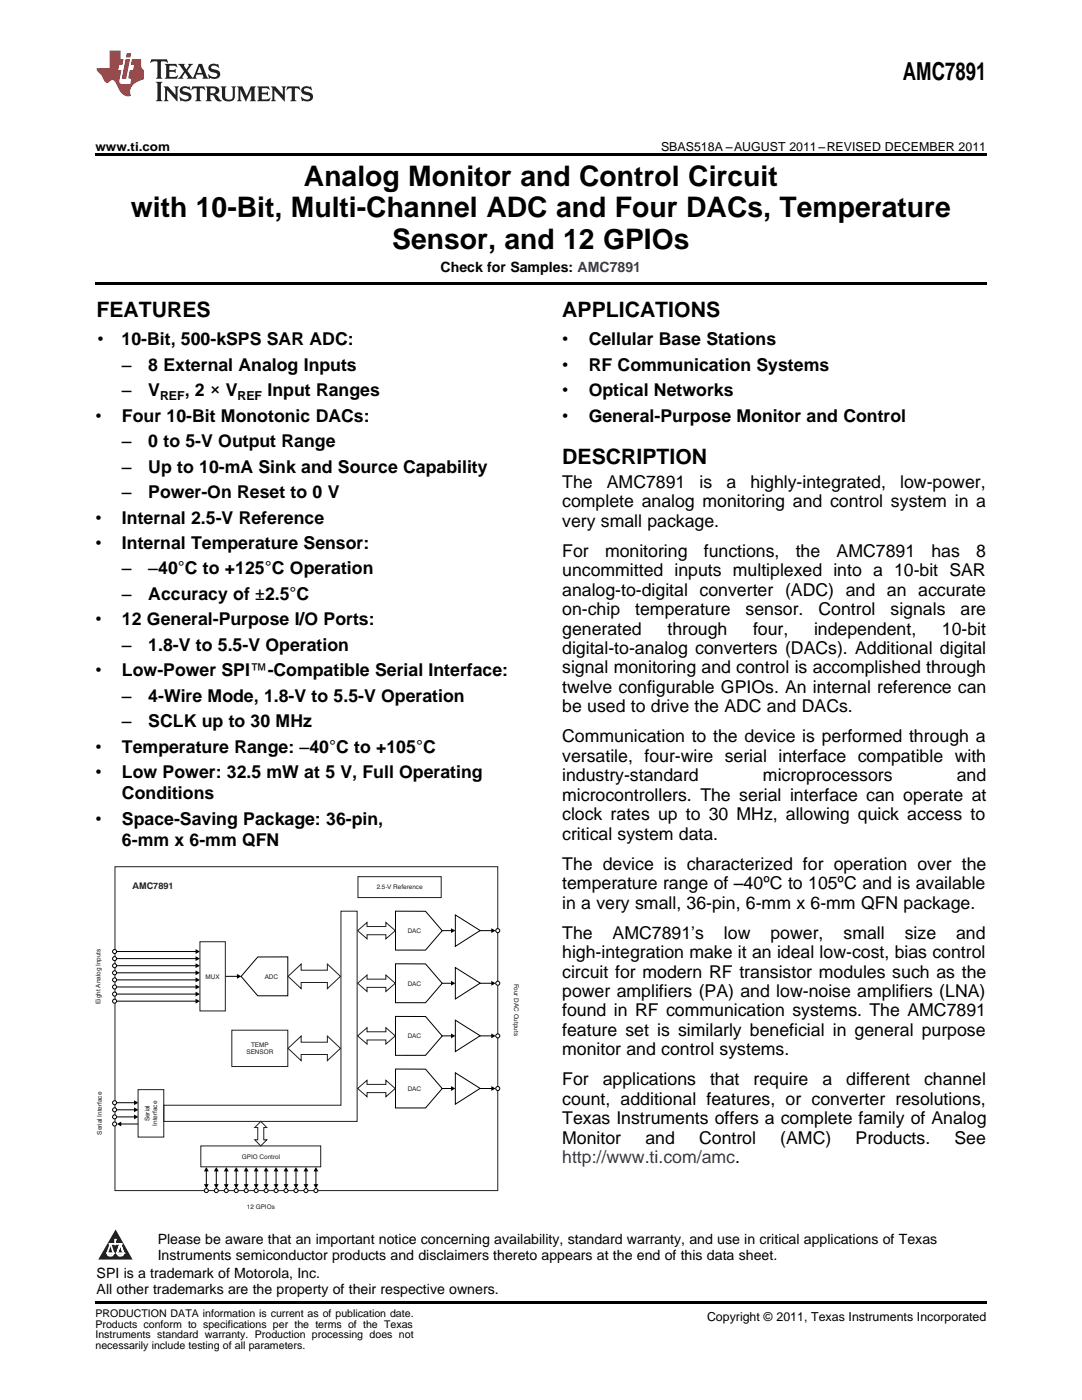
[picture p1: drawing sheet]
<svg xmlns="http://www.w3.org/2000/svg" width="216mm" height="279mm" viewBox="0 0 216 279" stroke-linecap="round" stroke-linejoin="round" font-family="sans-serif">
<defs><g id="words">
<g font-size="5.6">
<text x="60.6" y="37">Analog Monitor and Control Circuit</text>
<text x="26.1" y="43.4">with 10-Bit, Multi-Channel ADC and Four DACs, Temperature</text>
<text x="78.2" y="49.7">Sensor, and 12 GPIOs</text>
</g>
<text font-size="4.9" x="180.2" y="16">AMC7891</text>
<g font-size="4.2">
<text x="19.2" y="63.2">FEATURES</text>
<text x="112.2" y="63.2">APPLICATIONS</text>
<text x="112.2" y="92.6">DESCRIPTION</text>
</g>
<g font-size="3.5">
<text x="19.4" y="68.9">•</text>
<text x="24.3" y="68.9">10-Bit, 500-kSPS SAR ADC:</text>
<text x="112.2" y="68.9">•</text>
<text x="117.5" y="68.9">Cellular Base Stations</text>
<text x="24.3" y="74">–</text>
<text x="29.6" y="74">8 External Analog Inputs</text>
<text x="112.2" y="74">•</text>
<text x="117.5" y="74">RF Communication Systems</text>
<text x="24.3" y="79.1">–</text>
<text x="29.6" y="79.1">V</text>
<text x="36.9" y="79.1">, 2 × V</text>
<text x="53.4" y="79.1">Input Ranges</text>
<text x="112.2" y="79.1">•</text>
<text x="117.5" y="79.1">Optical Networks</text>
<text x="19" y="84.2">•</text>
<text x="24.3" y="84.2">Four 10-Bit Monotonic DACs:</text>
<text x="24.3" y="89.3">–</text>
<text x="29.6" y="89.3">0 to 5-V Output Range</text>
<text x="112.2" y="84.2">•</text>
<text x="117.5" y="84.2">General-Purpose Monitor and Control</text>
<text x="24.3" y="94.3">–</text>
<text x="29.6" y="94.3">Up to 10-mA Sink and Source Capability</text>
<text x="24.3" y="99.4">–</text>
<text x="29.6" y="99.4">Power-On Reset to 0 V</text>
<text x="112.2" y="97.4">The</text>
<text x="112.2" y="101.2">complete analog monitoring and control system in a</text>
<text x="121.1" y="97.4">AMC7891</text>
<text x="139.6" y="97.4">is</text>
<text x="145" y="97.4">a</text>
<text x="149.7" y="97.4">highly-integrated,</text>
<text x="179.6" y="97.4">low-power,</text>
<text x="19" y="104.5">•</text>
<text x="24.3" y="104.5">Internal 2.5-V Reference</text>
<text x="112.2" y="105.1">very small package.</text>
<text x="19" y="109.6">•</text>
<text x="24.3" y="109.6">Internal Temperature Sensor:</text>
<text x="112.2" y="111.1">For</text>
<text x="120.7" y="111.1">monitoring</text>
<text x="140.4" y="111.1">functions,</text>
<text x="158.8" y="111.1">the</text>
<text x="166.9" y="111.1">AMC7891</text>
<text x="185.9" y="111.1">has</text>
<text x="194.8" y="111.1">8</text>
<text x="24.3" y="114.7">–</text>
<text x="24.3" y="119.7">–</text>
<text x="29.6" y="114.7">–40°C to +125°C Operation</text>
<text x="29.6" y="119.7">Accuracy of ±2.5°C</text>
<text x="112.2" y="115">uncommitted inputs multiplexed into a 10-bit SAR</text>
<text x="112.2" y="118.9">analog-to-digital converter (ADC) and an accurate</text>
<text x="19" y="124.8">•</text>
<text x="24.3" y="124.8">12 General-Purpose I/O Ports:</text>
<text x="112.2" y="122.8">on-chip</text>
<text x="126.7" y="122.8">temperature</text>
<text x="148.8" y="122.8">sensor.</text>
<text x="163.3" y="122.8">Control</text>
<text x="177.7" y="122.8">signals</text>
<text x="191.7" y="122.8">are</text>
<text x="24.3" y="129.9">–</text>
<text x="29.6" y="129.9">1.8-V to 5.5-V Operation</text>
<text x="112.2" y="126.6">generated</text>
<text x="112.2" y="130.5">digital-to-analog converters (DACs). Additional digital</text>
<text x="133.2" y="126.6">through</text>
<text x="150.3" y="126.6">four,</text>
<text x="162.4" y="126.6">independent,</text>
<text x="187.9" y="126.6">10-bit</text>
<text x="19" y="135">•</text>
<text x="24.3" y="135">Low-Power SPI™-Compatible Serial Interface:</text>
<text x="112.2" y="134.4">signal monitoring and control is accomplished through</text>
<text x="24.3" y="140.1">–</text>
<text x="29.6" y="140.1">4-Wire Mode, 1.8-V to 5.5-V Operation</text>
<text x="112.2" y="138.3">twelve configurable GPIOs. An internal reference can</text>
<text x="112.2" y="142.2">be used to drive the ADC and DACs.</text>
<text x="24.3" y="145.1">–</text>
<text x="29.6" y="145.1">SCLK up to 30 MHz</text>
<text x="112.2" y="148.2">Communication to the device is performed through a</text>
<text x="19" y="150.2">•</text>
<text x="19" y="155.3">•</text>
<text x="24.3" y="150.2">Temperature Range: –40°C to +105°C</text>
<text x="24.3" y="155.3">Low Power: 32.5 mW at 5 V, Full Operating</text>
<text x="112.2" y="152">versatile, four-wire serial interface compatible with</text>
<text x="112.2" y="155.9">industry-standard</text>
<text x="152.2" y="155.9">microprocessors</text>
<text x="190.9" y="155.9">and</text>
<text x="24.3" y="159.5">Conditions</text>
<text x="112.2" y="159.8">microcontrollers. The serial interface can operate at</text>
<text x="19" y="164.6">•</text>
<text x="24.3" y="164.6">Space-Saving Package: 36-pin,</text>
<text x="112.2" y="163.7">clock rates up to 30 MHz, allowing quick access to</text>
<text x="112.2" y="167.6">critical system data.</text>
<text x="24.3" y="168.8">6-mm x 6-mm QFN</text>
<text x="112.2" y="173.6">The device is characterized for operation over the</text>
<text x="112.2" y="177.4">temperature range of –40ºC to 105ºC and is available</text>
<text x="112.2" y="181.3">in a very small, 36-pin, 6-mm x 6-mm QFN package.</text>
<text x="112.2" y="187.3">The</text>
<text x="112.2" y="191.2">high-integration make it an ideal low-cost, bias control</text>
<text x="122.2" y="187.3">AMC7891’s</text>
<text x="144.5" y="187.3">low</text>
<text x="153.7" y="187.3">power,</text>
<text x="168.3" y="187.3">small</text>
<text x="180.5" y="187.3">size</text>
<text x="190.8" y="187.3">and</text>
<text x="112.2" y="195.1">circuit for modern RF transistor modules such as the</text>
<text x="112.2" y="199">power amplifiers (PA) and low-noise amplifiers (LNA)</text>
<text x="112.2" y="202.8">found in RF communication systems. The AMC7891</text>
<text x="112.2" y="206.7">feature set is similarly beneficial in general purpose</text>
<text x="112.2" y="210.6">monitor and control systems.</text>
<text x="112.2" y="216.6">For</text>
<text x="112.2" y="220.5">count, additional features, or converter resolutions,</text>
<text x="120.3" y="216.6">applications</text>
<text x="141.7" y="216.6">that</text>
<text x="150.3" y="216.6">require</text>
<text x="164.1" y="216.6">a</text>
<text x="168.9" y="216.6">different</text>
<text x="184.4" y="216.6">channel</text>
<text x="112.2" y="224.4">Texas Instruments offers a complete family of Analog</text>
<text x="112.2" y="228.2">Monitor</text>
<text x="128.8" y="228.2">and</text>
<text x="139.5" y="228.2">Control</text>
<text x="155.7" y="228.2">(AMC)</text>
<text x="170.7" y="228.2">Products.</text>
<text x="190.5" y="228.2">See</text>
</g>
<text font-size="3.5" fill="#0000c8" x="112.2" y="232.1">http://www.ti.com/amc.</text>
<g font-size="2.8">
<text x="87.9" y="54.3">Check for Samples: AMC7891</text>
<text x="31.5" y="248.4">Please be aware that an important notice concerning availability, standard warranty, and use in critical applications of Texas</text>
<text x="31.5" y="251.5">Instruments semiconductor products and disclaimers thereto appears at the end of this data sheet.</text>
<text x="19.3" y="255.1">SPI is a trademark of Motorola, Inc.</text>
<text x="19.3" y="258.2">All other trademarks are the property of their respective owners.</text>
</g>
<g font-size="2.5">
<text x="19" y="30.1">www.ti.com</text>
<text x="131.9" y="30.1">SBAS518A –AUGUST 2011–REVISED DECEMBER 2011</text>
<text x="31.9" y="79.8">REF</text>
<text x="47.4" y="79.8">REF</text>
<text x="141.1" y="263.6">Copyright © 2011, Texas Instruments Incorporated</text>
</g>
<g font-size="2.1">
<text x="19" y="262.9">PRODUCTION DATA information is current as of publication date.</text>
<text x="19" y="265">Products conform to specifications per the terms of the Texas</text>
<text x="19" y="267.1">Instruments standard warranty. Production processing does not</text>
<text x="19" y="269.2">necessarily include testing of all parameters.</text>
</g>
<text font-size="1.8" fill="#231f20" x="26.5" y="177.5">AMC7891</text>
<g font-size="1.3" fill="#231f20">
<text x="75.2" y="177.5">2.5-V Reference</text>
<text x="81.3" y="186.2">DAC</text>
<text x="41" y="195.3">MUX</text>
<text x="52.8" y="195.3">ADC</text>
<text x="81.3" y="196.7">DAC</text>
<text x="102.6" y="196.3" transform="rotate(90 102.6 196.3)">Four DAC Outputs</text>
<text x="20.1" y="200.3" transform="rotate(-90 20.1 200.3)">Eight Analog Inputs</text>
<text x="50.1" y="208.9">TEMP</text>
<text x="81.3" y="207.2">DAC</text>
<text x="49.2" y="210.4">SENSOR</text>
<text x="81.3" y="217.7">DAC</text>
<text x="20.3" y="226.4" transform="rotate(-90 20.3 226.4)">Serial Interface</text>
<text x="29.8" y="223.8" transform="rotate(-90 29.8 223.8)">Serial</text>
<text x="31.3" y="224.6" transform="rotate(-90 31.3 224.6)">Interface</text>
<text x="48.3" y="231.2">GPIO Control</text>
<text x="49.3" y="241.2">12 GPIOs</text>
</g>
<g font-size=".4" fill="#fff">
<text x="19" y="63.1">1</text>
<text x="19" y="255.1">2</text>
<text x="19" y="258.2">3</text>
</g>
</g></defs>
<path d="M30.2 11.8l-.2 .8a1.31 1.31 0 0 1 1.4-.3v2.9l-.3 .5h1.3l-.3-.5v-2.7l.3-.3a1.09 1.09 0 0 1 1.1 .4l-.2-.8zM32.9 12.8l.3 .4v2l-.3 .5h2.4l.2-.7a1.48 1.48 0 0 1-1.7 .3v-1l1 .1 .2 .2v-.9l-.2 .3h-1v-.7l.2-.2a1.73 1.73 0 0 1 1.4 .3l-.2-.6zM35.5 12.8l1.2 1.4-.7 1-.5 .5h1.1l-.2-.3 .5-.9 .6 .9-.2 .3h2l-.3-.3 .2-.5h1.2l.2 .5-.2 .3h1.2l-.3-.4-1-2.5h-.6l-1.3 2.7-1-1.4 1.1-1.3h-1l.2 .2-.5 .9-.5-.9 .2-.2zM39.8 13.3l.5 1.3h-1zM41.9 12.9a.83 .83 0 0 0-.3 1 .83 .83 0 0 0 .8 .5l.8 .2 .2 .3a1 1 0 0 1-1 .5 1 1 0 0 1-.8-.6l.1 .9 .2-.1a1.65 1.65 0 0 0 2-.5 .89 .89 0 0 0-.8-1.2l-.8-.2-.2-.3a.91 .91 0 0 1 1.6 .2l-.2-.8h-.4a1.34 1.34 0 0 0-1.2 .1zM31.1 16.3l.3 .5v2.9l-.3 .5h1.3l-.3-.5v-2.9l.3-.5zM32.7 17.2l.2 .5v2l-.2 .5h.9l-.3-.5 .1-1.7 2 2.2v-2.5l.3-.5h-.9l.2 .3v1.4l-1.5-1.7zM36.2 17.4a.83 .83 0 0 0-.3 .9 .83 .83 0 0 0 .8 .6l.8 .2 .2 .3a1 1 0 0 1-1 .5 1 1 0 0 1-.8-.6l.1 .9 .2-.1a1.66 1.66 0 0 0 2-.5 .89 .89 0 0 0-.9-1.2l-.7-.2-.2-.3a.91 .91 0 0 1 1.6 .2l-.2-.9-.4 .1a1.36 1.36 0 0 0-1.2 .1zM38.4 17.2l-.2 .9a.61 .61 0 0 1 1.1-.3v1.9l-.4 .5h1.3l-.3-.5v-1.9l.2-.2a.81 .81 0 0 1 .8 .5l-.1-.9zM41 17.2l.3 .5v2l-.3 .5h1.3l-.3-.3v-.9a.72 .72 0 0 1 .9 .6 .85 .85 0 0 0 1.4 .5l-.5-.3-.5-.7-.3-.3a.78 .78 0 0 0 .7-.7 .78 .78 0 0 0-.7-.8zM42 17.7l.2-.1a.6 .6 0 0 1 .7 .1 .6 .6 0 0 1 .1 .7l-.2 .2h-.8zM44 17.2l.3 .3a3.4 3.4 0 0 0 .3 2.4 1.57 1.57 0 0 0 2.2-.3l.1-2.1 .2-.3h-1l.3 .5v1.5a.76 .76 0 0 1-.7 .7 .76 .76 0 0 1-.8-.7v-1.5l.3-.5zM47.3 17.2l.3 .5v2l-.3 .5h.9l-.2-.5v-1.8l1 2.3 1.1-2.3v1.8l-.2 .5h1.2l-.3-.5v-2l.3-.5h-1.1l-.8 2-.8-2zM51.3 17.2l.3 .5v2l-.3 .5h2.4l.2-.7a1.49 1.49 0 0 1-1.6 .3l-.1-1h1l.3 .3v-.9l-.3 .3h-1v-.7l.3-.2a1.73 1.73 0 0 1 1.4 .3l-.3-.7zM54.1 17.2l.3 .5v2l-.3 .5h1l-.4-.5 .1-1.7 2 2.2v-2.5l.3-.5h-.9l.2 .3v1.4l-1.5-1.7zM57.4 17.2l-.2 .9a.8 .8 0 0 1 1-.5v2.1l-.3 .5h1.3l-.4-.5v-1.9l.2-.2a.81 .81 0 0 1 .9 .5l-.2-.9zM60.4 17.4a.83 .83 0 0 0-.3 .9 .83 .83 0 0 0 .8 .6l.8 .2 .2 .3a1 1 0 0 1-1 .5 1 1 0 0 1-.8-.6l.2 .9 .1-.1a1.66 1.66 0 0 0 2-.5 .89 .89 0 0 0-.8-1.2l-.8-.2-.2-.3a.91 .91 0 0 1 1.6 .2l-.2-.9-.3 .1a1.35 1.35 0 0 0-1.3 .1z" fill="#231f20"/>
<path d="M21.9 10.1v3.5h-2.6a2.13 2.13 0 0 0 .9 1.4l.4 .6a.94 .94 0 0 0 1.1 .9 .75 .75 0 0 1 .6-.5 .75 .75 0 0 1 .7 .4l.5 1a2.1 2.1 0 0 0 2.6 1.7 2.2 2.2 0 0 1 1.7-3l.9-.3v-1.8a1.16 1.16 0 0 1-.5-1v-1.2h-1.9l-.2 1.2h.7l-.3 1h-.6l-.3 1.3v.3l.6 .1-.2 1.1h-.9a.93 .93 0 0 1-1.3-.8l.4-2h-.6l.2-1h.6l.3-1.2h-.6v-1.7zM25.1 11.8l-.8 3.9h.9l.7-3.9zM25.3 10.6l-.2 .9h.9l.2-.9z" fill="#ee1d23"/>
<path d="M23.1 245.4l3.4 6h-6.9z" fill="#231f20"/>
<path d="M21.4 250.1h1.2l-.3 .5h-.3a.55 .55 0 0 1-.6-.5z" fill-rule="evenodd" fill="#fff"/>
<path d="M21.4 250.1h1.2l-.3 .5h-.3a.55 .55 0 0 1-.6-.5z" fill="none" stroke="#231f20" stroke-width=".34"/>
<path d="M21.4 250.1l1.2 .1-.3 .4h-.5z" fill="none" stroke="#fff" stroke-width=".34"/>
<path d="M23 248.3h.1" fill="none" stroke="#fff" stroke-width=".34"/>
<path d="M23 247.4v.9z" fill="#fff"/>
<path d="M23 247.4v.9z" fill="none" stroke="#fff" stroke-width=".34"/>
<circle cx="23" cy="247.4" r=".17" fill="#fff"/>
<path d="M21.9 248.2h.1" fill="none" stroke="#fff" stroke-width=".34"/>
<path d="M21.9 248.2h2.3z" fill="#fff"/>
<path d="M21.9 248.2h2.3z" fill="none" stroke="#fff" stroke-width=".34"/>
<circle cx="24.2" cy="248.2" r=".17" fill="#fff"/>
<path d="M23.3 250.1h.1" fill="none" stroke="#fff" stroke-width=".34"/>
<path d="M24 248.2l-.7 1.9z" fill="#fff"/>
<path d="M24 248.2l-.7 1.9z" fill="none" stroke="#fff" stroke-width=".34"/>
<path d="M24 248.2l.7 1.9z" fill="#fff"/>
<path d="M24 248.2l.7 1.9z" fill="none" stroke="#fff" stroke-width=".34"/>
<path d="M24.6 250.1h.1" fill="none" stroke="#fff" stroke-width=".34"/>
<circle cx="21.4" cy="250.1" r=".17" fill="#fff"/>
<path d="M22.1 248.2l-.7 1.9z" fill="#fff"/>
<path d="M22.1 248.2l-.7 1.9z" fill="none" stroke="#fff" stroke-width=".34"/>
<path d="M22.1 248.2l.5 1.9z" fill="#fff"/>
<path d="M22.1 248.2l.5 1.9z" fill="none" stroke="#fff" stroke-width=".34"/>
<circle cx="22.6" cy="250.1" r=".17" fill="#fff"/>
<path d="M23.4 250.1h1.3a.65 .65 0 0 1-.7 .5 .65 .65 0 0 1-.6-.5z" fill-rule="evenodd" fill="#fff"/>
<path d="M23.4 250.1h1.3a.65 .65 0 0 1-.7 .5 .65 .65 0 0 1-.6-.5z" fill="none" stroke="#231f20" stroke-width=".34"/>
<path d="M23.4 250.1h1.3l-.4 .5h-.6z" fill="none" stroke="#fff" stroke-width=".34"/>
<path d="M23.3 250.1h.1" fill="none" stroke="#fff" stroke-width=".34"/>
<circle cx="24.7" cy="250.1" r=".17" fill="#fff"/>
<path d="M22.9 173h76.4v64.6h-76.4z" fill="none" stroke="#231f20" stroke-width=".2"/>
<circle cx="99.3" cy="185.7" r=".4" fill="#fff"/>
<circle cx="99.3" cy="185.7" r=".4" fill="none" stroke="#000" stroke-width=".2"/>
<circle cx="99.3" cy="196.2" r=".4" fill="#fff"/>
<circle cx="99.3" cy="196.2" r=".4" fill="none" stroke="#000" stroke-width=".2"/>
<circle cx="99.3" cy="206.7" r=".4" fill="#fff"/>
<circle cx="99.3" cy="206.7" r=".4" fill="none" stroke="#000" stroke-width=".2"/>
<circle cx="99.3" cy="217.2" r=".4" fill="#fff"/>
<g fill="none" stroke="#000" stroke-width=".2">
<path d="M45 194.9h2.4M51.4 191h6v7.7h-6l-3.3-3.8zM78.9 181.8l6 .1 3.3 3.8-3.3 3.9h-6zM78.9 192.3l6 .1 3.3 3.8-3.3 3.9h-6zM88.2 185.7h1.9M88.2 196.2h1.9M90.9 182.6l4.9 3.1-4.9 3.2zM90.9 193.1l4.9 3.1-4.9 3.2zM95.8 185.7h2.3M95.8 196.2h2.3M78.9 202.8l6 .1 3.3 3.8-3.3 3.9h-6zM78.9 213.4h6l3.3 3.8-3.3 3.9h-6z"/>
<path d="M88.2 206.7h1.9M88.2 217.2h1.9M90.9 203.6l4.9 3.1-4.9 3.2zM90.9 214.1l4.9 3.1-4.9 3.2zM95.8 206.7h2.3M95.8 217.2h2.3"/>
<circle cx="99.3" cy="217.2" r=".4"/>
</g>
<path d="M47.3 194.4l.8 .5-.8 .4zM90 185.3l.9 .4-.9 .5zM90 195.8l.9 .4-.9 .5zM98 185.3l.9 .4-.9 .5zM98 195.8l.9 .4-.9 .5zM90 206.3l.9 .4-.9 .5zM90 216.8l.9 .4-.9 .5zM98 206.3l.9 .4-.9 .5zM98 216.8l.9 .4-.9 .5z" fill="#000"/>
<path d="M57.5 194.9l2.6-2.5v1.2h5.2v-1.2l2.6 2.5-2.6 2.4v-1.2h-5.2v1.2zM68 181.8h3.3v42h-38.6v-3.2h35.3zM71.4 185.7l1.8-1.6v.8h3.8v-.8l1.9 1.6-1.9 1.7v-.9h-3.8v.9zM71.4 196.2l1.8-1.6v.8h3.8v-.8l1.9 1.6-1.9 1.7v-.9h-3.8v.9zM46.3 205.6h11.1v7.2h-11.1zM57.5 209.2l2.6-2.4v1.2h5.2v-1.2l2.6 2.4-2.6 2.5v-1.3h-5.2v1.3zM71.4 206.7l1.8-1.6v.8h3.8v-.8l1.9 1.6-1.9 1.7v-.9h-3.8v.9zM71.4 217.2l1.8-1.6v.8h3.8v-.8l1.9 1.6-1.9 1.7v-.8h-3.8v.8z" fill="none" stroke="#231f20" stroke-width=".2"/>
<circle cx="22.9" cy="189.9" r=".4" fill="#fff"/>
<g fill="none" stroke="#000" stroke-width=".2">
<path d="M23.3 189.9h15.8"/>
<circle cx="22.9" cy="189.9" r=".4"/>
</g>
<path d="M39 189.4l.9 .5-.9 .5z" fill="#000"/>
<circle cx="22.9" cy="191.3" r=".4" fill="#fff"/>
<g fill="none" stroke="#000" stroke-width=".2">
<path d="M23.3 191.3h15.8"/>
<circle cx="22.9" cy="191.3" r=".4"/>
</g>
<path d="M39 190.8l.9 .5-.9 .5z" fill="#000"/>
<circle cx="22.9" cy="192.7" r=".4" fill="#fff"/>
<g fill="none" stroke="#000" stroke-width=".2">
<path d="M23.3 192.7h15.8"/>
<circle cx="22.9" cy="192.7" r=".4"/>
</g>
<path d="M39 192.2l.9 .5-.9 .5z" fill="#000"/>
<circle cx="22.9" cy="194.1" r=".4" fill="#fff"/>
<g fill="none" stroke="#000" stroke-width=".2">
<path d="M23.3 194.1h15.8"/>
<circle cx="22.9" cy="194.1" r=".4"/>
</g>
<path d="M39 193.7l.9 .4-.9 .5z" fill="#000"/>
<circle cx="22.9" cy="195.6" r=".4" fill="#fff"/>
<g fill="none" stroke="#000" stroke-width=".2">
<path d="M23.3 195.6h15.8"/>
<circle cx="22.9" cy="195.6" r=".4"/>
</g>
<path d="M39 195.1l.9 .5-.9 .4z" fill="#000"/>
<circle cx="22.9" cy="197" r=".4" fill="#fff"/>
<g fill="none" stroke="#000" stroke-width=".2">
<path d="M23.3 197h15.8"/>
<circle cx="22.9" cy="197" r=".4"/>
</g>
<path d="M39 196.5l.9 .5-.9 .5z" fill="#000"/>
<circle cx="22.9" cy="198.4" r=".4" fill="#fff"/>
<g fill="none" stroke="#000" stroke-width=".2">
<path d="M23.3 198.4h15.8"/>
<circle cx="22.9" cy="198.4" r=".4"/>
</g>
<path d="M39 197.9l.9 .5-.9 .5z" fill="#000"/>
<circle cx="22.9" cy="199.8" r=".4" fill="#fff"/>
<g fill="none" stroke="#000" stroke-width=".2">
<path d="M23.3 199.8h15.8"/>
<circle cx="22.9" cy="199.8" r=".4"/>
</g>
<path d="M39 199.3l.9 .5-.9 .5z" fill="#000"/>
<circle cx="22.9" cy="220.1" r=".4" fill="#fff"/>
<g fill="none" stroke="#000" stroke-width=".2">
<path d="M23.3 220.1h3.5"/>
<circle cx="22.9" cy="220.1" r=".4"/>
</g>
<path d="M26.7 219.6l.9 .5-.9 .5z" fill="#000"/>
<circle cx="41.2" cy="237.6" r=".4" fill="#fff"/>
<g fill="none" stroke="#000" stroke-width=".2">
<path d="M41.2 233.7v2.7"/>
<circle cx="41.2" cy="237.6" r=".4"/>
</g>
<path d="M40.7 236.3h.9l-.4 .9zM41.2 232.9l.4 .9h-.9z" fill="#000"/>
<circle cx="43.2" cy="237.6" r=".4" fill="#fff"/>
<g fill="none" stroke="#000" stroke-width=".2">
<path d="M43.2 233.7v2.7"/>
<circle cx="43.2" cy="237.6" r=".4"/>
</g>
<path d="M42.7 236.3h.9l-.4 .9zM43.2 232.9l.4 .9h-.9z" fill="#000"/>
<circle cx="45.1" cy="237.6" r=".4" fill="#fff"/>
<g fill="none" stroke="#000" stroke-width=".2">
<path d="M45.1 233.7v2.7"/>
<circle cx="45.1" cy="237.6" r=".4"/>
</g>
<path d="M44.7 236.3h.9l-.5 .9zM45.1 232.9l.5 .9h-.9z" fill="#000"/>
<circle cx="47.1" cy="237.6" r=".4" fill="#fff"/>
<g fill="none" stroke="#000" stroke-width=".2">
<path d="M47.1 233.7v2.7"/>
<circle cx="47.1" cy="237.6" r=".4"/>
</g>
<path d="M46.7 236.3h.9l-.5 .9zM47.1 232.9l.5 .9h-.9z" fill="#000"/>
<circle cx="49.1" cy="237.6" r=".4" fill="#fff"/>
<g fill="none" stroke="#000" stroke-width=".2">
<path d="M49.1 233.7v2.7"/>
<circle cx="49.1" cy="237.6" r=".4"/>
</g>
<path d="M48.6 236.3h1l-.5 .9zM49.1 232.9l.5 .9h-1z" fill="#000"/>
<circle cx="51.1" cy="237.6" r=".4" fill="#fff"/>
<g fill="none" stroke="#000" stroke-width=".2">
<path d="M51.1 233.7v2.7"/>
<circle cx="51.1" cy="237.6" r=".4"/>
</g>
<path d="M50.6 236.3h1l-.5 .9zM51.1 232.9l.5 .9h-1z" fill="#000"/>
<circle cx="53.1" cy="237.6" r=".4" fill="#fff"/>
<g fill="none" stroke="#000" stroke-width=".2">
<path d="M53.1 233.7v2.7"/>
<circle cx="53.1" cy="237.6" r=".4"/>
</g>
<path d="M52.6 236.3h1l-.5 .9zM53.1 232.9l.5 .9h-1z" fill="#000"/>
<circle cx="55.1" cy="237.6" r=".4" fill="#fff"/>
<g fill="none" stroke="#000" stroke-width=".2">
<path d="M55.1 233.7v2.7"/>
<circle cx="55.1" cy="237.6" r=".4"/>
</g>
<path d="M54.6 236.3h1l-.5 .9zM55.1 232.9l.5 .9h-1z" fill="#000"/>
<circle cx="57.1" cy="237.6" r=".4" fill="#fff"/>
<g fill="none" stroke="#000" stroke-width=".2">
<path d="M57.1 233.7v2.7"/>
<circle cx="57.1" cy="237.6" r=".4"/>
</g>
<path d="M56.6 236.3h1l-.5 .9zM57.1 232.9l.5 .9h-1z" fill="#000"/>
<circle cx="59.1" cy="237.6" r=".4" fill="#fff"/>
<g fill="none" stroke="#000" stroke-width=".2">
<path d="M59.1 233.7v2.7"/>
<circle cx="59.1" cy="237.6" r=".4"/>
</g>
<path d="M58.6 236.3h.9l-.4 .9zM59.1 232.9l.4 .9h-.9z" fill="#000"/>
<circle cx="61.1" cy="237.6" r=".4" fill="#fff"/>
<g fill="none" stroke="#000" stroke-width=".2">
<path d="M61.1 233.7v2.7"/>
<circle cx="61.1" cy="237.6" r=".4"/>
</g>
<path d="M60.6 236.3h.9l-.4 .9zM61.1 232.9l.4 .9h-.9z" fill="#000"/>
<circle cx="63" cy="237.6" r=".4" fill="#fff"/>
<g fill="none" stroke="#000" stroke-width=".2">
<path d="M63 233.7v2.7"/>
<circle cx="63" cy="237.6" r=".4"/>
</g>
<path d="M62.6 236.3h.9l-.5 .9zM63 232.9l.5 .9h-.9z" fill="#000"/>
<circle cx="22.9" cy="221.5" r=".4" fill="#fff"/>
<g fill="none" stroke="#000" stroke-width=".2">
<path d="M23.3 221.5h3.5"/>
<circle cx="22.9" cy="221.5" r=".4"/>
</g>
<path d="M26.7 221l.9 .5-.9 .5z" fill="#000"/>
<circle cx="22.9" cy="222.9" r=".4" fill="#fff"/>
<g fill="none" stroke="#000" stroke-width=".2">
<path d="M23.3 222.9h3.5"/>
<circle cx="22.9" cy="222.9" r=".4"/>
</g>
<path d="M26.7 222.4l.9 .5-.9 .5z" fill="#000"/>
<circle cx="22.9" cy="224.3" r=".4" fill="#fff"/>
<g fill="none" stroke="#000" stroke-width=".2">
<path d="M24.1 224.3h3.4"/>
<circle cx="22.9" cy="224.3" r=".4"/>
</g>
<path d="M19 30.6h177.8v.5h-177.8zM19 56.3h177.8v.6h-177.8zM23.3 224.3l.9-.5v1zM19 259.7h177.8v.5h-177.8z" fill="#000"/>
<path d="M71.4 175h16.6v4.1h-16.6zM39.9 187.9h5.1v13.9h-5.1zM27.6 217.5h5.1v9.4h-5.1zM40.1 228.7h23.9v4.2h-23.9zM52 223.8l1.2 1.2h-.6v2.5h.6l-1.2 1.2-1.2-1.2h.6v-2.5h-.6z" fill="none" stroke="#231f20" stroke-width=".2"/>
<use href="#words"/>
</svg>
